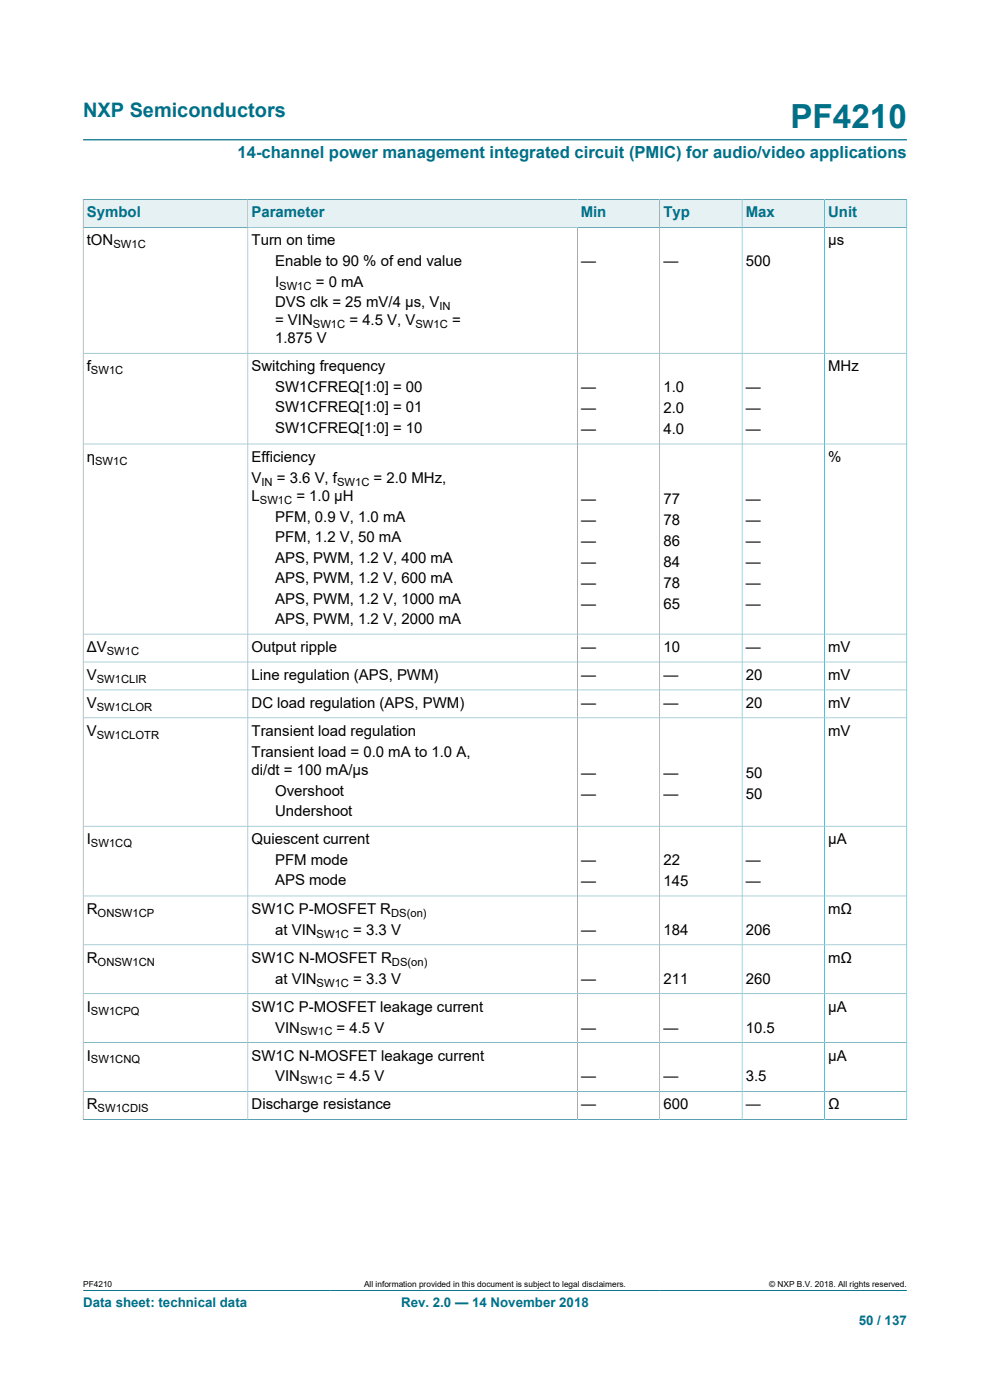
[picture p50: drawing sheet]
<svg xmlns="http://www.w3.org/2000/svg" width="210mm" height="297mm" viewBox="0 0 210 297" stroke-linecap="round" stroke-linejoin="round" font-family="sans-serif">
<defs><g id="words">
<text font-size="7.1" fill="#007088" x="167.7" y="27.2">PF4210</text>
<text font-size="4.2" fill="#007088" x="17.6" y="24.8">NXP Semiconductors</text>
<text font-size="3.5" fill="#007088" x="50.4" y="33.5">14-channel power management integrated circuit (PMIC) for audio/video applications</text>
<g font-size="3.2" fill="#007088">
<text x="18.4" y="46.1">Symbol</text>
<text x="53.4" y="46.1">Parameter</text>
<text x="123.2" y="46.1">Min</text>
<text x="140.7" y="46.1">Typ</text>
<text x="158.2" y="46.1">Max</text>
<text x="175.7" y="46.1">Unit</text>
</g>
<g font-size="3.2">
<text x="18.4" y="52">tON</text>
<text x="53.4" y="52">Turn on time</text>
<text x="175.7" y="52">µs</text>
<text x="58.4" y="56.5">Enable to 90 % of end value</text>
<text x="123.2" y="56.5">—</text>
<text x="140.7" y="56.5">—</text>
<text x="158.2" y="56.5">500</text>
<text x="58.4" y="60.8">I</text>
<text x="58.4" y="65.2">DVS clk = 25 mV/4 µs, V</text>
<text x="67" y="60.8">= 0 mA</text>
<text x="58.4" y="69">= VIN</text>
<text x="74.1" y="69">= 4.5 V, V</text>
<text x="95.9" y="69">=</text>
<text x="58.4" y="72.8">1.875 V</text>
<text x="18.4" y="78.7">f</text>
<text x="53.4" y="78.7">Switching frequency</text>
<text x="58.4" y="83.2">SW1CFREQ[1:0] = 00</text>
<text x="123.2" y="83.2">—</text>
<text x="140.7" y="83.2">1.0</text>
<text x="158.2" y="83.2">—</text>
<text x="175.7" y="78.7">MHz</text>
<text x="58.4" y="87.5">SW1CFREQ[1:0] = 01</text>
<text x="123.2" y="87.6">—</text>
<text x="140.7" y="87.6">2.0</text>
<text x="158.2" y="87.6">—</text>
<text x="58.4" y="91.8">SW1CFREQ[1:0] = 10</text>
<text x="123.2" y="92.1">—</text>
<text x="140.7" y="92.1">4.0</text>
<text x="158.2" y="92.1">—</text>
<text x="18.4" y="98">η</text>
<text x="53.4" y="98">Efficiency</text>
<text x="175.7" y="98">%</text>
<text x="53.4" y="102.4">V</text>
<text x="53.4" y="106.2">L</text>
<text x="58.7" y="102.4">= 3.6 V, f</text>
<text x="62.9" y="106.2">= 1.0 µH</text>
<text x="79.3" y="102.4">= 2.0 MHz,</text>
<text x="123.2" y="106.9">—</text>
<text x="140.7" y="106.9">77</text>
<text x="158.2" y="106.9">—</text>
<text x="58.4" y="110.7">PFM, 0.9 V, 1.0 mA</text>
<text x="123.2" y="111.3">—</text>
<text x="140.7" y="111.3">78</text>
<text x="158.2" y="111.3">—</text>
<text x="58.4" y="115">PFM, 1.2 V, 50 mA</text>
<text x="58.4" y="119.4">APS, PWM, 1.2 V, 400 mA</text>
<text x="123.2" y="115.8">—</text>
<text x="140.7" y="115.8">86</text>
<text x="158.2" y="115.8">—</text>
<text x="58.4" y="123.7">APS, PWM, 1.2 V, 600 mA</text>
<text x="123.2" y="120.2">—</text>
<text x="123.2" y="124.6">—</text>
<text x="140.7" y="120.2">84</text>
<text x="140.7" y="124.6">78</text>
<text x="158.2" y="120.2">—</text>
<text x="158.2" y="124.6">—</text>
<text x="58.4" y="128">APS, PWM, 1.2 V, 1000 mA</text>
<text x="123.2" y="129.1">—</text>
<text x="140.7" y="129.1">65</text>
<text x="158.2" y="129.1">—</text>
<text x="58.4" y="132.4">APS, PWM, 1.2 V, 2000 mA</text>
<text x="18.4" y="138.3">ΔV</text>
<text x="53.4" y="138.3">Output ripple</text>
<text x="123.2" y="138.3">—</text>
<text x="140.7" y="138.3">10</text>
<text x="158.2" y="138.3">—</text>
<text x="175.7" y="138.3">mV</text>
<text x="18.4" y="144.2">V</text>
<text x="53.4" y="144.2">Line regulation (APS, PWM)</text>
<text x="123.2" y="144.2">—</text>
<text x="140.7" y="144.2">—</text>
<text x="158.2" y="144.2">20</text>
<text x="175.7" y="144.2">mV</text>
<text x="18.4" y="150.2">V</text>
<text x="53.4" y="150.2">DC load regulation (APS, PWM)</text>
<text x="123.2" y="150.2">—</text>
<text x="140.7" y="150.2">—</text>
<text x="158.2" y="150.2">20</text>
<text x="175.7" y="150.2">mV</text>
<text x="18.4" y="156.1">V</text>
<text x="53.4" y="156.1">Transient load regulation</text>
<text x="53.4" y="160.5">Transient load = 0.0 mA to 1.0 A,</text>
<text x="175.7" y="156.1">mV</text>
<text x="53.4" y="164.3">di/dt = 100 mA/µs</text>
<text x="123.2" y="165">—</text>
<text x="140.7" y="165">—</text>
<text x="158.2" y="165">50</text>
<text x="58.4" y="168.8">Overshoot</text>
<text x="58.4" y="173.1">Undershoot</text>
<text x="123.2" y="169.4">—</text>
<text x="140.7" y="169.4">—</text>
<text x="158.2" y="169.4">50</text>
<text x="18.4" y="179">I</text>
<text x="53.4" y="179">Quiescent current</text>
<text x="175.7" y="179">µA</text>
<text x="58.4" y="183.5">PFM mode</text>
<text x="123.2" y="183.5">—</text>
<text x="140.7" y="183.5">22</text>
<text x="158.2" y="183.5">—</text>
<text x="58.4" y="187.8">APS mode</text>
<text x="123.2" y="187.9">—</text>
<text x="140.7" y="187.9">145</text>
<text x="158.2" y="187.9">—</text>
<text x="18.4" y="193.9">R</text>
<text x="53.4" y="193.9">SW1C P-MOSFET R</text>
<text x="175.7" y="193.9">mΩ</text>
<text x="58.4" y="198.3">at VIN</text>
<text x="74.9" y="198.3">= 3.3 V</text>
<text x="123.2" y="198.3">—</text>
<text x="140.7" y="198.3">184</text>
<text x="158.2" y="198.3">206</text>
<text x="18.4" y="204.2">R</text>
<text x="53.4" y="204.2">SW1C N-MOSFET R</text>
<text x="58.4" y="208.7">at VIN</text>
<text x="74.9" y="208.7">= 3.3 V</text>
<text x="123.2" y="208.7">—</text>
<text x="140.7" y="208.7">211</text>
<text x="158.2" y="208.7">260</text>
<text x="175.7" y="204.2">mΩ</text>
<text x="18.4" y="214.6">I</text>
<text x="53.4" y="214.6">SW1C P-MOSFET leakage current</text>
<text x="175.7" y="214.6">µA</text>
<text x="58.4" y="219.1">VIN</text>
<text x="71.4" y="219.1">= 4.5 V</text>
<text x="123.2" y="219.1">—</text>
<text x="140.7" y="219.1">—</text>
<text x="158.2" y="219.1">10.5</text>
<text x="18.4" y="225">I</text>
<text x="53.4" y="225">SW1C N-MOSFET leakage current</text>
<text x="175.7" y="225">µA</text>
<text x="58.4" y="229.4">VIN</text>
<text x="71.4" y="229.4">= 4.5 V</text>
<text x="123.2" y="229.4">—</text>
<text x="140.7" y="229.4">—</text>
<text x="158.2" y="229.4">3.5</text>
<text x="18.4" y="235.3">R</text>
<text x="53.4" y="235.3">Discharge resistance</text>
<text x="123.2" y="235.3">—</text>
<text x="140.7" y="235.3">600</text>
<text x="158.2" y="235.3">—</text>
<text x="175.7" y="235.3">Ω</text>
</g>
<g font-size="2.8" fill="#007088">
<text x="17.6" y="277.3">Data sheet: technical data</text>
<text x="85.1" y="277.3">Rev. 2.0 — 14 November 2018</text>
<text x="182.2" y="281">50 / 137</text>
</g>
<g font-size="2.4">
<text x="24.1" y="52.7">SW1C</text>
<text x="59.2" y="61.4">SW1C</text>
<text x="93.2" y="65.8">IN</text>
<text x="66.4" y="69.6">SW1C</text>
<text x="88.1" y="69.6">SW1C</text>
<text x="19.3" y="79.3">SW1C</text>
<text x="20.2" y="98.6">SW1C</text>
<text x="55.1" y="106.8">SW1C</text>
<text x="55.5" y="103">IN</text>
<text x="71.5" y="103">SW1C</text>
<text x="22.6" y="138.9">SW1C</text>
<text x="20.5" y="144.8">SW1CLIR</text>
<text x="20.5" y="150.8">SW1CLOR</text>
<text x="20.5" y="156.7">SW1CLOTR</text>
<text x="19.3" y="179.7">SW1CQ</text>
<text x="20.7" y="194.5">ONSW1CP</text>
<text x="83" y="194.5">DS(on)</text>
<text x="67.2" y="198.9">SW1C</text>
<text x="20.7" y="204.9">ONSW1CN</text>
<text x="67.2" y="209.3">SW1C</text>
<text x="83.1" y="204.9">DS(on)</text>
<text x="19.3" y="215.2">SW1CPQ</text>
<text x="63.6" y="219.7">SW1C</text>
<text x="19.3" y="225.6">SW1CNQ</text>
<text x="63.6" y="230">SW1C</text>
<text x="20.7" y="236">SW1CDIS</text>
</g>
<g font-size="1.8">
<text x="17.6" y="273.1">PF4210</text>
<text x="77.2" y="273.1">All information provided in this document is subject to legal disclaimers.</text>
<text x="163.2" y="273.1">© NXP B.V. 2018. All rights reserved.</text>
</g>
</g></defs>
<path d="M17.6 29.7h174.8M17.6 273.8h174.8" fill="none" stroke="#007088" stroke-width=".21"/>
<path d="M17.7 42.4h34.8v5.8h-34.8z" fill="#e6f1f3"/>
<path d="M17.6 42.3h104.9M17.6 42.3v6h104.9M52.6 42.3v6" fill="none" stroke="#007088" stroke-width=".21"/>
<g fill="#e6f1f3">
<path d="M52.7 42.4h69.8v5.8h-69.8z"/>
<path d="M122.5 42.4h17.4v5.8h-17.4z"/>
</g>
<path d="M122.5 42.3h17.4v6h-17.4" fill="none" stroke="#007088" stroke-width=".21"/>
<path d="M140 42.4h17.3v5.8h-17.3z" fill="#e6f1f3"/>
<path d="M139.9 42.3h17.5v6h-17.5z" fill="none" stroke="#007088" stroke-width=".21"/>
<path d="M157.5 42.4h17.3v5.8h-17.3z" fill="#e6f1f3"/>
<path d="M157.4 42.3h17.5v6h-17.5z" fill="none" stroke="#007088" stroke-width=".21"/>
<path d="M175 42.4h17.3v5.8h-17.3z" fill="#e6f1f3"/>
<g fill="none" stroke="#007088" stroke-width=".21">
<path d="M52.6 48.3v189.2M122.5 48.3v189.2M139.9 48.3v189.2M157.4 48.3v189.2M192.4 42.3v195.3M192.4 48.3h-174.8v189.3M192.4 42.3h-17.5v195.2M17.6 74.9h174.8M17.6 94.2h174.8M17.6 134.5h174.8M17.6 140.4h174.8M17.6 146.4h174.8"/>
<path d="M17.6 152.3h174.8M17.6 175.3h174.8M17.6 190.1h174.8M17.6 200.4h174.8M17.6 210.8h174.8M17.6 237.5h174.8M17.6 221.2h174.8M17.6 231.6h174.8"/>
</g>
<use href="#words"/>
</svg>
